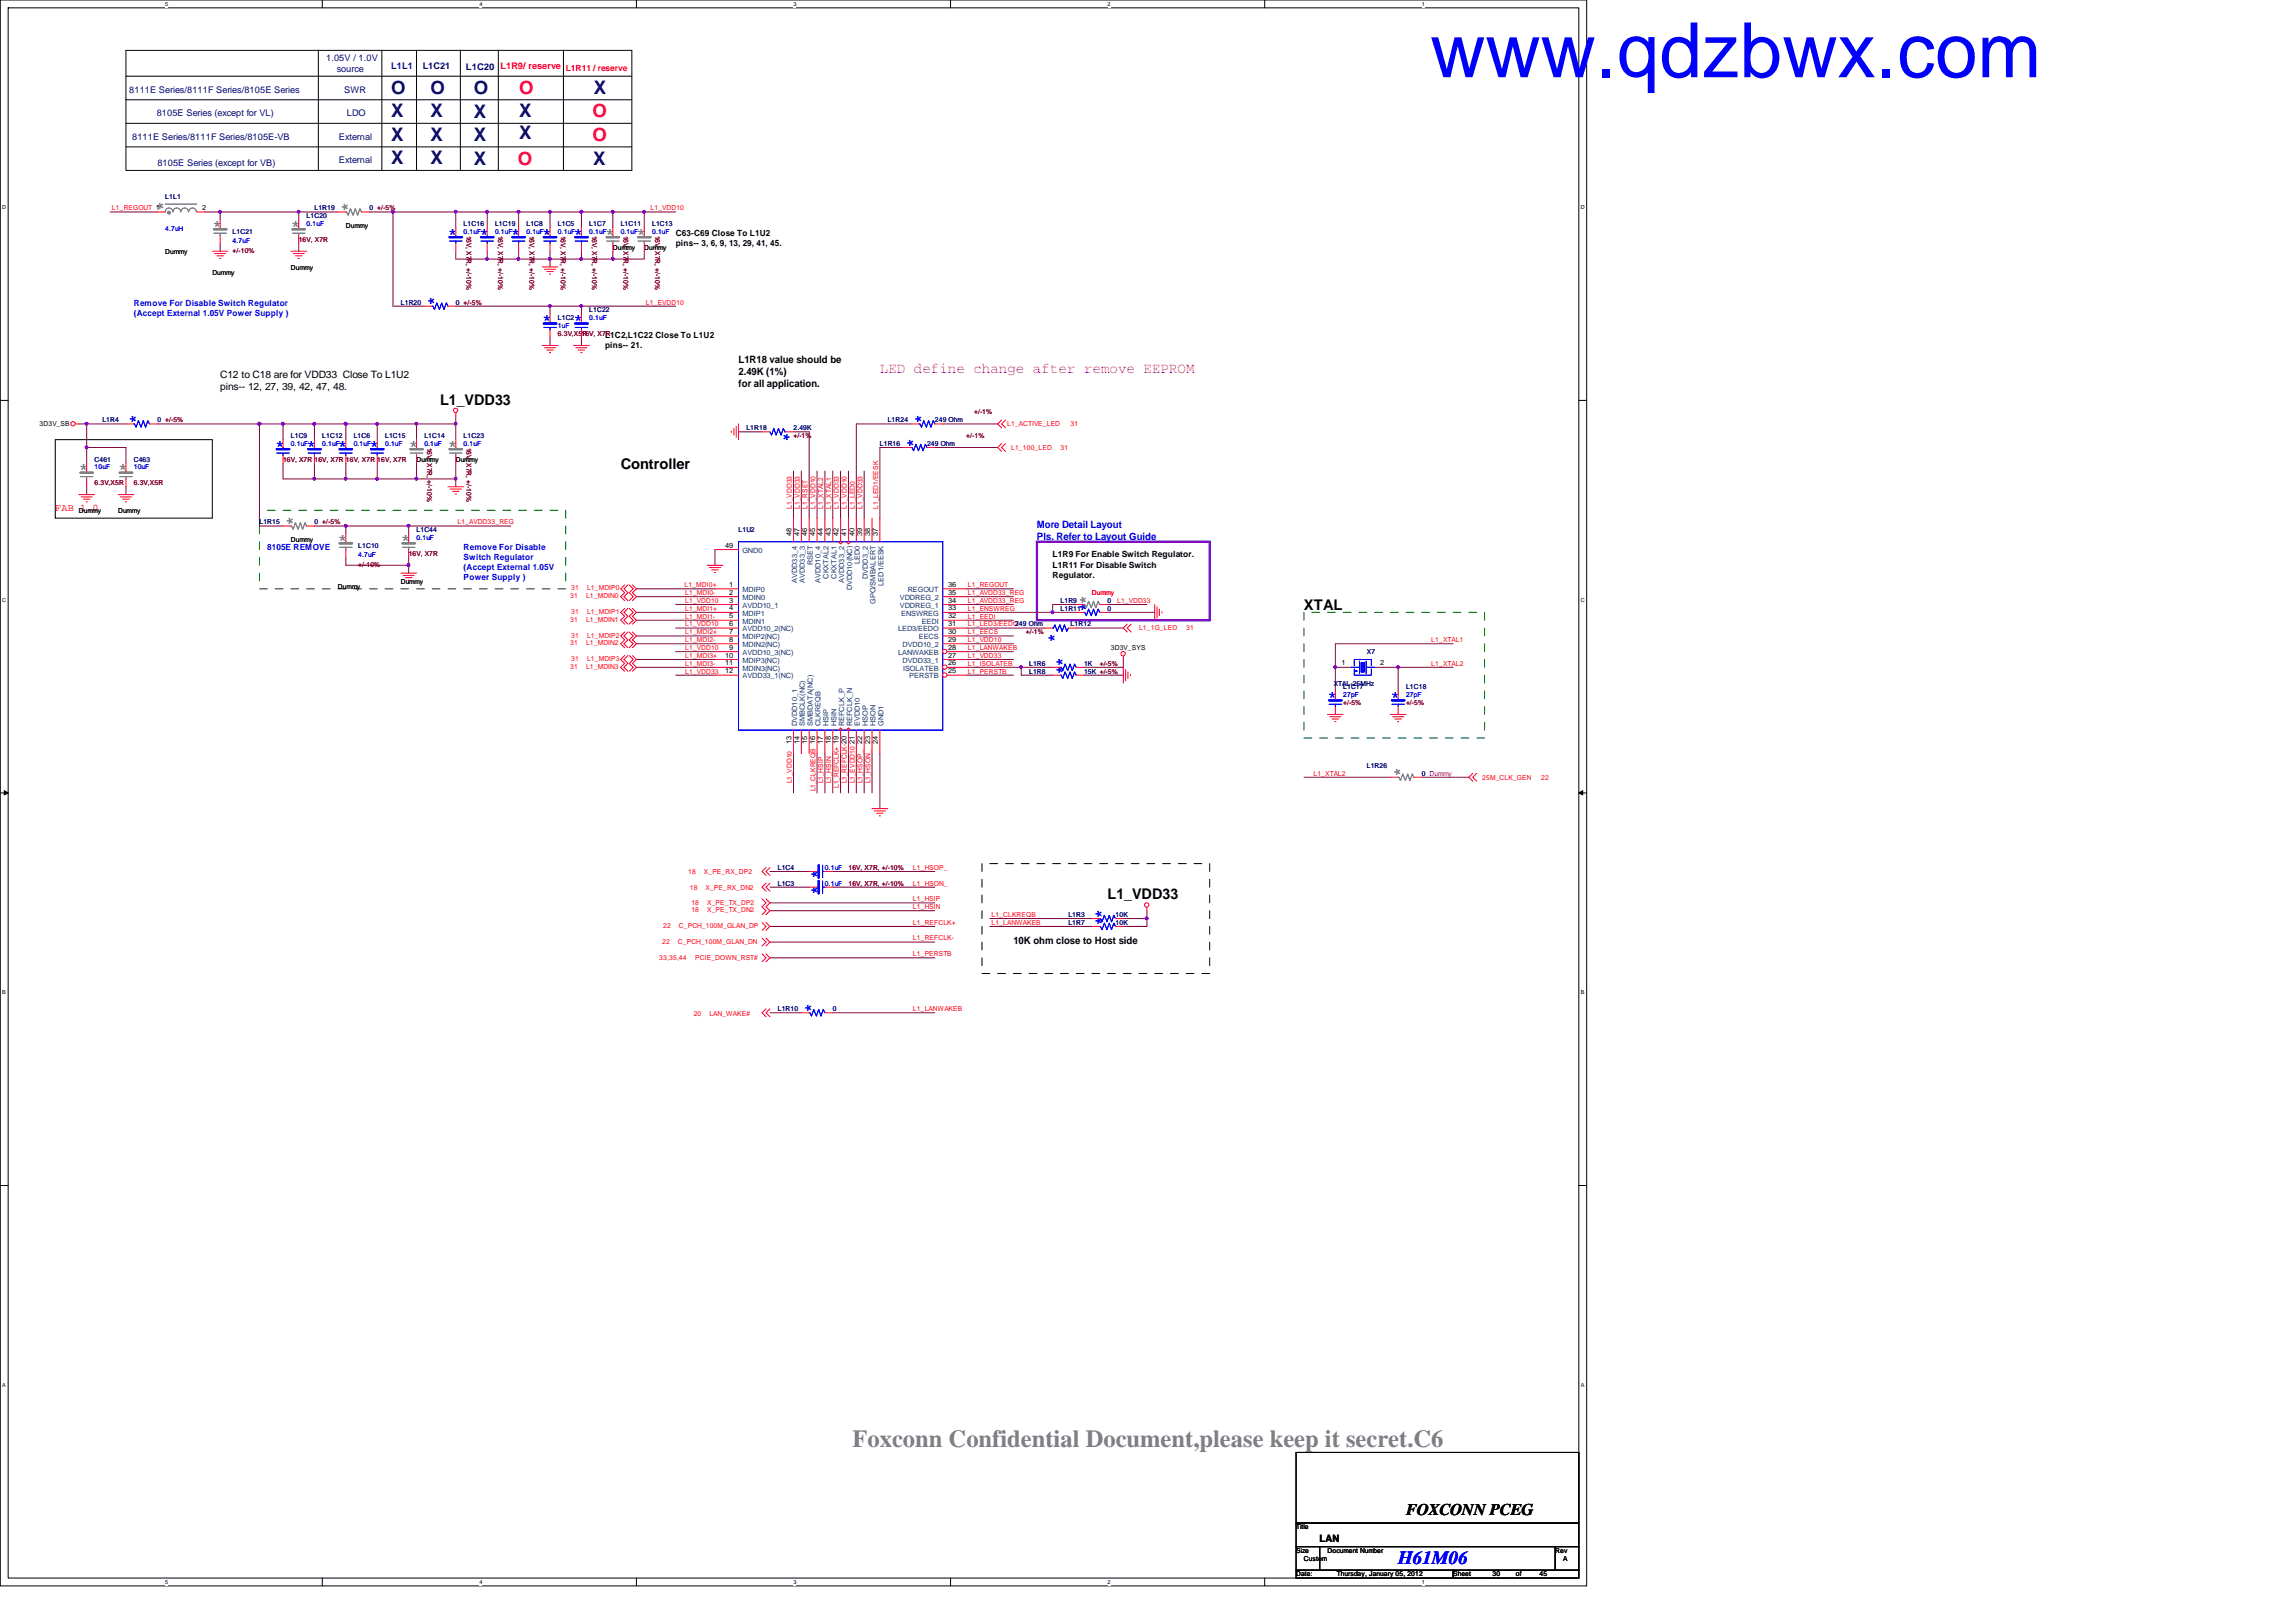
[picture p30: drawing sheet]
<svg xmlns="http://www.w3.org/2000/svg" width="297mm" height="210mm" viewBox="0 0 297 210" stroke-linecap="round" stroke-linejoin="round" font-family="sans-serif">
<defs><g id="words">
<text font-size="9.9" fill="#00f" x="185" y="10">www.qdzbwx.com</text>
<text font-size="3.2" fill="#808080" x="110.3" y="187.3">Foxconn Confidential Document,please keep it secret.C6</text>
<g font-size="2.4" fill="#000080">
<text x="50.6" y="12.1">O</text>
<text x="50.6" y="15.2">X</text>
<text x="55.7" y="15.2">X</text>
<text x="55.7" y="12.1">O</text>
<text x="61.3" y="15.2">X</text>
<text x="61.3" y="12.2">O</text>
<text x="67.2" y="15.2">X</text>
<text x="67.2" y="18">X</text>
<text x="76.8" y="12.1">X</text>
<text x="50.6" y="18.2">X</text>
<text x="50.6" y="21.3">X</text>
<text x="55.7" y="21.3">X</text>
<text x="55.7" y="18.2">X</text>
<text x="61.3" y="21.3">X</text>
<text x="61.3" y="18.3">X</text>
<text x="76.7" y="21.3">X</text>
</g>
<g font-size="2.4" fill="#f00">
<text x="67.2" y="12.1">O</text>
<text x="76.7" y="15.2">O</text>
<text x="67" y="21.3">O</text>
<text x="76.7" y="18.2">O</text>
</g>
<text font-size="2.4" fill="#00f" x="180.9" y="202.4">H61M06</text>
<g font-size="2.1" fill="#808080">
<text x="21.7" y="27.3" transform="rotate(-90 21.7 27.3)">*</text>
<text x="27.5" y="29.9">*</text>
<text x="37.6" y="29.9">*</text>
<text x="45.5" y="27.4" transform="rotate(-90 45.5 27.4)">*</text>
<text x="78.3" y="30.9">*</text>
<text x="82.3" y="30.9">*</text>
<text x="52.9" y="58.3">*</text>
<text x="58" y="58.3">*</text>
<text x="10.2" y="61.4">*</text>
<text x="15.3" y="61.4">*</text>
<text x="38.4" y="68.1" transform="rotate(-90 38.4 68.1)">*</text>
<text x="43.7" y="70.5">*</text>
<text x="51.9" y="70.5">*</text>
<text x="181.7" y="100.6" transform="rotate(-90 181.7 100.6)">*</text>
</g>
<g font-size="2.1" fill="#00f">
<text x="58" y="30.9">*</text>
<text x="62" y="30.9">*</text>
<text x="66.1" y="30.9">*</text>
<text x="70.1" y="30.9">*</text>
<text x="74.2" y="30.9">*</text>
<text x="56.7" y="39.6" transform="rotate(-90 56.7 39.6)">*</text>
<text x="70.1" y="42.1">*</text>
<text x="74.2" y="42.1">*</text>
<text x="18.1" y="54.9" transform="rotate(-90 18.1 54.9)">*</text>
<text x="35.6" y="58.3">*</text>
<text x="39.7" y="58.3">*</text>
<text x="43.7" y="58.3">*</text>
<text x="47.8" y="58.3">*</text>
<text x="100.8" y="55.9" transform="rotate(90 100.8 55.9)">*</text>
<text x="118.7" y="57.9" transform="rotate(-90 118.7 57.9)">*</text>
<text x="119.7" y="54.9" transform="rotate(-90 119.7 54.9)">*</text>
<text x="137" y="83.2" transform="rotate(-90 137 83.2)">*</text>
<text x="141.1" y="79.2" transform="rotate(-90 141.1 79.2)">**</text>
<text x="138" y="87.4" transform="rotate(-90 138 87.4)">**</text>
<text x="171.7" y="90.8">*</text>
<text x="179.9" y="90.8">*</text>
<text x="106.3" y="115.8" transform="rotate(-90 106.3 115.8)">* *</text>
<text x="143.1" y="119.9" transform="rotate(-90 143.1 119.9)">**</text>
<text x="105.5" y="131.1" transform="rotate(-90 105.5 131.1)">*</text>
</g>
<text font-size="2.1" x="181.9" y="196">FOXCONN PCEG</text>
<g font-size="1.9">
<text x="56.9" y="52.4">L1_VDD33</text>
<text x="80.3" y="60.7">Controller</text>
<text x="168.7" y="79">XTAL</text>
<text x="143.3" y="116.4">L1_VDD33</text>
</g>
<text font-size="1.9" fill="#f0f" x="113.8" y="48.2">LED define change after remove EEPROM</text>
<g font-size="1.3">
<text x="95.5" y="46.9">L1R18 value should be</text>
<text x="28.5" y="48.9">C12 to C18 are for VDD33 Close To L1U2</text>
<text x="28.5" y="50.5">pins-- 12, 27, 39, 42, 47, 48.</text>
<text x="95.5" y="48.5">2.49K (1%)</text>
<text x="95.5" y="50.1">for all application.</text>
<text x="131.1" y="122.1">10K ohm close to Host side</text>
<text x="170.7" y="199.6">LAN</text>
</g>
<text font-size="1.3" fill="#f00" x="7.2" y="66.1">FAB 1.0</text>
<g font-size="1.3" fill="#00f">
<text x="134.2" y="68.3">More Detail Layout</text>
<text x="134.2" y="69.8">Pls. Refer to Layout Guide</text>
</g>
<g font-size="1.2" fill="#000080">
<text x="16.7" y="12">8111E Series/8111F Series/8105E Series</text>
<text x="42.2" y="7.9">1.05V / 1.0V</text>
<text x="43.6" y="9.3">source</text>
<text x="44.5" y="12">SWR</text>
<text x="50.6" y="8.9">L1L1</text>
<text x="54.7" y="8.9">L1C21</text>
<text x="60.3" y="9">L1C20</text>
<text x="20.3" y="15">8105E Series (except for VL)</text>
<text x="44.9" y="15">LDO</text>
<text x="17.1" y="18.1">8111E Series/8111F Series/8105E-VB</text>
<text x="20.4" y="21.4">8105E Series (except for VB)</text>
<text x="43.9" y="18.1">External</text>
<text x="43.9" y="21.1">External</text>
</g>
<text font-size="1.2" fill="#f00" x="64.8" y="8.9">L1R9/ reserve</text>
<text font-size="1.1" fill="#f00" x="73.2" y="9.1">L1R11 / reserve</text>
<g font-size="1.1">
<text x="87.4" y="30.5">C63-C69 Close To L1U2</text>
<text x="87.4" y="31.8">pins-- 3, 6, 9, 13, 29, 41, 45.</text>
<text x="78.3" y="43.7">L1C2,L1C22 Close To L1U2</text>
<text x="78.3" y="45">pins-- 21.</text>
<text x="136.2" y="72.1">L1R9 For Enable Switch Regulator.</text>
<text x="136.2" y="73.4">L1R11 For Disable Switch</text>
<text x="136.2" y="74.8">Regulator.</text>
</g>
<g font-size="1.1" fill="#00f">
<text x="17.3" y="39.6">Remove For Disable Switch Regulator</text>
<text x="17.3" y="40.9">(Accept External 1.05V Power Supply )</text>
<text x="34.6" y="71.1">8105E REMOVE</text>
<text x="60" y="71.1">Remove For Disable</text>
<text x="60" y="72.4">Switch Regulator</text>
<text x="60" y="73.7">(Accept External 1.05V</text>
<text x="60" y="75.1">Power Supply )</text>
</g>
<g font-size=".9" fill="#f00">
<text x="14.5" y="27.2">L1_REGOUT 1</text>
<text x="84.2" y="27.2">L1_VDD10</text>
<text x="83.6" y="39.4">L1_EVDD10</text>
<text x="130.3" y="55.2">L1_ACTIVE_LED</text>
<text x="130.8" y="58.2">L1_100_LED</text>
<text x="137.2" y="58.2">31</text>
<text x="138.5" y="55.2">31</text>
<text x="102.4" y="65.8" transform="rotate(-90 102.4 65.8)">L1_VDD33</text>
<text x="103.5" y="65.8" transform="rotate(-90 103.5 65.8)">L1_VDD33</text>
<text x="104.5" y="65.8" transform="rotate(-90 104.5 65.8)">L1_RSET</text>
<text x="105.5" y="65.8" transform="rotate(-90 105.5 65.8)">L1_VDD10</text>
<text x="106.5" y="65.8" transform="rotate(-90 106.5 65.8)">L1_XTAL2</text>
<text x="107.5" y="65.8" transform="rotate(-90 107.5 65.8)">L1_XTAL1</text>
<text x="108.5" y="65.8" transform="rotate(-90 108.5 65.8)">L1_VDD33</text>
<text x="109.6" y="65.8" transform="rotate(-90 109.6 65.8)">L1_VDD10</text>
<text x="110.6" y="65.8" transform="rotate(-90 110.6 65.8)">L1_LED0</text>
<text x="111.6" y="65.8" transform="rotate(-90 111.6 65.8)">L1_VDD33</text>
<text x="113.6" y="65.8" transform="rotate(-90 113.6 65.8)">L1_LED1/EESK</text>
<text x="59.2" y="67.9">L1_AVDD33_REG</text>
<text x="73.8" y="77.4">31</text>
<text x="73.9" y="76.4">31</text>
<text x="75.8" y="77.4">L1_MDIN0</text>
<text x="75.9" y="76.4">L1_MDIP0</text>
<text x="88.6" y="76">L1_MDI0+</text>
<text x="88.6" y="77">L1_MDI0-</text>
<text x="125.2" y="76">L1_REGOUT</text>
<text x="125.2" y="77">L1_AVDD33_REG</text>
<text x="141.3" y="77">Dummy</text>
<text x="73.8" y="80.5">31</text>
<text x="73.8" y="83.5">31</text>
<text x="73.9" y="79.5">31</text>
<text x="73.9" y="82.5">31</text>
<text x="75.8" y="80.5">L1_MDIN1</text>
<text x="75.8" y="83.5">L1_MDIN2</text>
<text x="75.9" y="79.5">L1_MDIP1</text>
<text x="75.9" y="82.5">L1_MDIP2</text>
<text x="88.6" y="78">L1_VDD10</text>
<text x="88.6" y="79">L1_MDI1+</text>
<text x="88.6" y="80.1">L1_MDI1-</text>
<text x="88.6" y="82.1">L1_MDI2+</text>
<text x="88.6" y="83.1">L1_MDI2-</text>
<text x="88.6" y="81.1">L1_VDD10</text>
<text x="125.2" y="80.1">L1_EEDI</text>
<text x="125.2" y="81.1">L1_LED3/EEDO</text>
<text x="125.2" y="82.1">L1_EECS</text>
<text x="125.2" y="78">L1_AVDD33_REG</text>
<text x="125.2" y="83.1">L1_VDD10</text>
<text x="125.2" y="79">L1_ENSWREG</text>
<text x="144.5" y="78">L1_VDD33</text>
<text x="147.4" y="81.6">L1_1G_LED</text>
<text x="153.5" y="81.6">31</text>
<text x="185.2" y="83.1">L1_XTAL1</text>
<text x="73.8" y="86.6">31</text>
<text x="73.9" y="85.6">31</text>
<text x="75.8" y="86.6">L1_MDIN3</text>
<text x="75.9" y="85.6">L1_MDIP3</text>
<text x="88.6" y="87.2">L1_VDD33</text>
<text x="88.6" y="84.1">L1_VDD10</text>
<text x="88.6" y="85.1">L1_MDI3+</text>
<text x="88.6" y="86.1">L1_MDI3-</text>
<text x="125.2" y="86.1">L1_ISOLATEB</text>
<text x="125.2" y="84.1">L1_LANWAKEB</text>
<text x="125.2" y="87.2">L1_PERSTB</text>
<text x="125.2" y="85.1">L1_VDD33</text>
<text x="185.2" y="86.1">L1_XTAL2</text>
<text x="102.4" y="101.4" transform="rotate(-90 102.4 101.4)">L1_VDD10</text>
<text x="106.5" y="101.4" transform="rotate(-90 106.5 101.4)">L1_HSIP</text>
<text x="107.5" y="101.4" transform="rotate(-90 107.5 101.4)">L1_HSIN</text>
<text x="108.5" y="102" transform="rotate(-90 108.5 102)">L1_REFCLK+ 19</text>
<text x="109.6" y="101.4" transform="rotate(-90 109.6 101.4)">L1_REFCLK-20</text>
<text x="110.6" y="101.4" transform="rotate(-90 110.6 101.4)">L1_EVDD10</text>
<text x="111.6" y="101.4" transform="rotate(-90 111.6 101.4)">L1_HSOP_</text>
<text x="112.6" y="101.4" transform="rotate(-90 112.6 101.4)">L1_HSON_</text>
<text x="169.9" y="100.4">L1_XTAL2</text>
<text x="191.8" y="100.9">25M_CLK_GEN</text>
<text x="199.4" y="100.9">22</text>
<text x="105.5" y="102.4" transform="rotate(-90 105.5 102.4)">L1_CLKREQB 16</text>
<text x="89" y="113.2">18</text>
<text x="91.1" y="113.2">X_PE_RX_DP2</text>
<text x="118.1" y="112.6">L1_HSOP_</text>
<text x="89.2" y="115.2">18</text>
<text x="89.4" y="117.1">18</text>
<text x="89.4" y="118.1">18</text>
<text x="91.3" y="115.2">X_PE_RX_DN2</text>
<text x="91.5" y="117.1">X_PE_TX_DP2</text>
<text x="91.5" y="118.1">X_PE_TX_DN2</text>
<text x="118.1" y="114.6">L1_HSON_</text>
<text x="118.1" y="119.7">L1_REFCLK+</text>
<text x="118.1" y="116.6">L1_HSIP</text>
<text x="118.1" y="117.6">L1_HSIN</text>
<text x="128.3" y="119.7">L1_LANWAKEB</text>
<text x="128.3" y="118.7">L1_CLKREQB</text>
<text x="85.3" y="124.2">33,35,44</text>
<text x="85.7" y="122.1">22</text>
<text x="85.8" y="120.1">22</text>
<text x="87.7" y="122.1">C_PCH_100M_GLAN_DN</text>
<text x="87.8" y="120.1">C_PCH_100M_GLAN_DP</text>
<text x="90" y="124.2">PCIE_DOWN_RST#</text>
<text x="118.1" y="123.7">L1_PERSTB</text>
<text x="118.1" y="121.7">L1_REFCLK-</text>
<text x="89.7" y="131.4">20</text>
<text x="91.8" y="131.4">LAN_WAKE#</text>
<text x="118.1" y="130.9">L1_LANWAKEB</text>
</g>
<g font-size=".9" fill="#000080">
<text x="21.4" y="25.7">L1L1</text>
<text x="39.7" y="28.2">L1C20</text>
<text x="40.7" y="27.2">L1R19</text>
<text x="47.8" y="27.2">0 +/-5%</text>
<text x="60" y="29.3">L1C16</text>
<text x="64" y="29.3">L1C19</text>
<text x="68.1" y="29.3">L1C8</text>
<text x="72.2" y="29.3">L1C5</text>
<text x="76.2" y="29.3">L1C7</text>
<text x="80.3" y="29.3">L1C11</text>
<text x="84.4" y="29.3">L1C13</text>
<text x="30.1" y="30.3">L1C21</text>
<text x="51.9" y="39.4">L1R20</text>
<text x="59" y="39.4">0 +/-5%</text>
<text x="72.2" y="41.4">L1C2</text>
<text x="76.2" y="40.4">L1C22</text>
<text x="12.2" y="59.7">C461</text>
<text x="13.2" y="54.7">L1R4</text>
<text x="17.3" y="59.7">C463</text>
<text x="20.4" y="54.7">0 +/-5%</text>
<text x="37.6" y="56.7">L1C9</text>
<text x="41.7" y="56.7">L1C12</text>
<text x="45.8" y="56.7">L1C6</text>
<text x="49.8" y="56.7">L1C15</text>
<text x="54.9" y="56.7">L1C14</text>
<text x="60" y="56.7">L1C23</text>
<text x="96.6" y="55.7">L1R18</text>
<text x="102.7" y="55.7">2.49K</text>
<text x="113.8" y="57.7">L1R16</text>
<text x="114.8" y="54.7">L1R24</text>
<text x="119.9" y="57.7">249 Ohm</text>
<text x="120.9" y="54.7">249 Ohm</text>
<text x="33.6" y="67.9">L1R15</text>
<text x="40.7" y="67.9">0 +/-5%</text>
<text x="46.4" y="70.9">L1C10</text>
<text x="53.9" y="68.9">L1C44</text>
<text x="95.5" y="68.9">L1U2</text>
<text x="131.3" y="81.1">249 Ohm</text>
<text x="137.2" y="79">L1R11</text>
<text x="137.2" y="78">L1R9</text>
<text x="138.5" y="81.1">L1R12</text>
<text x="143.3" y="78">0</text>
<text x="143.3" y="79">0</text>
<text x="133.1" y="87.2">L1R8</text>
<text x="133.1" y="86.1">L1R6</text>
<text x="140.2" y="87.2">15K +/-5%</text>
<text x="140.2" y="86.1">1K</text>
<text x="172.5" y="88.8">XTAL-25MHz</text>
<text x="173.8" y="89.2">L1C17</text>
<text x="176.8" y="84.6">X7</text>
<text x="181.9" y="89.2">L1C18</text>
<text x="176.8" y="99.4">L1R26</text>
<text x="183.9" y="100.4">0 Dummy</text>
<text x="100.6" y="112.6">L1C4</text>
<text x="100.6" y="114.6">L1C3</text>
<text x="138.2" y="119.7">L1R7</text>
<text x="138.2" y="118.7">L1R3</text>
<text x="144.3" y="119.7">10K</text>
<text x="144.3" y="118.7">10K</text>
<text x="100.6" y="130.9">L1R10</text>
<text x="107.7" y="130.9">0</text>
</g>
<g font-size=".9" fill="#00f">
<text x="21.4" y="29.8">4.7uH</text>
<text x="39.7" y="29.3">0.1uF</text>
<text x="30.1" y="31.5">4.7uF</text>
<text x="60" y="30.3">0.1uF</text>
<text x="64" y="30.3">0.1uF</text>
<text x="68.1" y="30.3">0.1uF</text>
<text x="72.2" y="30.3">0.1uF</text>
<text x="76.2" y="30.3">0.1uF</text>
<text x="80.3" y="30.3">0.1uF</text>
<text x="84.4" y="30.3">0.1uF</text>
<text x="76.2" y="41.4">0.1uF</text>
<text x="72.2" y="42.5">1uF</text>
<text x="37.6" y="57.7">0.1uF</text>
<text x="41.7" y="57.7">0.1uF</text>
<text x="45.8" y="57.7">0.1uF</text>
<text x="49.8" y="57.7">0.1uF</text>
<text x="54.9" y="57.7">0.1uF</text>
<text x="60" y="57.7">0.1uF</text>
<text x="12.2" y="60.7">10uF</text>
<text x="17.3" y="60.7">10uF</text>
<text x="53.9" y="69.9">0.1uF</text>
<text x="46.4" y="72.1">4.7uF</text>
<text x="173.8" y="90.2">27pF</text>
<text x="181.9" y="90.2">27pF</text>
<text x="106.7" y="112.6">0.1uF</text>
<text x="106.7" y="114.6">0.1uF</text>
</g>
<g font-size=".9">
<text x="26.2" y="27.2">2</text>
<text x="44.7" y="29.5">Dummy</text>
<text x="21.4" y="32.8">Dummy</text>
<text x="27.5" y="35.6">Dummy</text>
<text x="37.6" y="34.9">Dummy</text>
<text x="79.3" y="32.3">Dummy</text>
<text x="83.4" y="32.3">Dummy</text>
<text x="5.1" y="55.1">3D3V_SB</text>
<text x="53.9" y="59.7">Dummy</text>
<text x="59" y="59.7">Dummy</text>
<text x="10.2" y="66.4">Dummy</text>
<text x="15.3" y="66.4">Dummy</text>
<text x="37.6" y="70.1">Dummy</text>
<text x="93.8" y="70.9">49</text>
<text x="102.4" y="69.4" transform="rotate(-90 102.4 69.4)">48</text>
<text x="103.4" y="69.4" transform="rotate(-90 103.4 69.4)">47</text>
<text x="104.4" y="69.4" transform="rotate(-90 104.4 69.4)">46</text>
<text x="105.4" y="69.4" transform="rotate(-90 105.4 69.4)">45</text>
<text x="106.5" y="69.4" transform="rotate(-90 106.5 69.4)">44</text>
<text x="107.5" y="69.4" transform="rotate(-90 107.5 69.4)">43</text>
<text x="108.5" y="69.4" transform="rotate(-90 108.5 69.4)">42</text>
<text x="109.5" y="69.4" transform="rotate(-90 109.5 69.4)">41</text>
<text x="110.5" y="69.4" transform="rotate(-90 110.5 69.4)">40</text>
<text x="111.5" y="69.4" transform="rotate(-90 111.5 69.4)">39</text>
<text x="112.6" y="69.4" transform="rotate(-90 112.6 69.4)">38</text>
<text x="113.6" y="69.4" transform="rotate(-90 113.6 69.4)">37</text>
<text x="43.7" y="76.2">Dummy</text>
<text x="51.9" y="75.6">Dummy</text>
<text x="94.3" y="78">3</text>
<text x="94.3" y="75.9">1</text>
<text x="94.3" y="77">2</text>
<text x="122.7" y="77">35</text>
<text x="122.7" y="78">34</text>
<text x="122.7" y="75.9">36</text>
<text x="94.3" y="81">6</text>
<text x="94.3" y="79">4</text>
<text x="94.3" y="80">5</text>
<text x="94.3" y="82">7</text>
<text x="94.3" y="83.1">8</text>
<text x="122.7" y="81">31</text>
<text x="122.7" y="83.1">29</text>
<text x="122.7" y="80">32</text>
<text x="122.7" y="82">30</text>
<text x="122.7" y="79">33</text>
<text x="93.8" y="87.1">12</text>
<text x="93.8" y="85.1">10</text>
<text x="93.8" y="86.1">11</text>
<text x="94.3" y="84.1">9</text>
<text x="122.7" y="84.1">28</text>
<text x="122.7" y="85.1">27</text>
<text x="122.7" y="86.1">26</text>
<text x="122.7" y="87.1">25</text>
<text x="143.7" y="84.1">3D3V_SYS</text>
<text x="173.6" y="86.1">1</text>
<text x="178.6" y="86.1">2</text>
<text x="102.4" y="96.3" transform="rotate(-90 102.4 96.3)">13</text>
<text x="103.4" y="96.3" transform="rotate(-90 103.4 96.3)">14</text>
<text x="104.4" y="96.3" transform="rotate(-90 104.4 96.3)">15</text>
<text x="106.5" y="96.3" transform="rotate(-90 106.5 96.3)">17</text>
<text x="107.5" y="96.3" transform="rotate(-90 107.5 96.3)">18</text>
<text x="110.5" y="96.3" transform="rotate(-90 110.5 96.3)">21</text>
<text x="111.5" y="96.3" transform="rotate(-90 111.5 96.3)">22</text>
<text x="112.6" y="96.3" transform="rotate(-90 112.6 96.3)">23</text>
<text x="113.6" y="96.3" transform="rotate(-90 113.6 96.3)">24</text>
<text x="167.7" y="197.9">Title</text>
<text x="167.7" y="201">Size</text>
<text x="168.7" y="202">Custom</text>
<text x="171.7" y="201">Document Number</text>
<text x="201.2" y="201">Rev</text>
<text x="202.2" y="202">A</text>
<text x="167.7" y="204">Date:</text>
<text x="173" y="204">Thursday, January 05, 2012</text>
<text x="188" y="204">Sheet</text>
<text x="193.1" y="204">30</text>
<text x="196.1" y="204">of</text>
<text x="199.2" y="204">45</text>
</g>
<g font-size=".9" fill="#800000">
<text x="30.1" y="32.7">+/-10%</text>
<text x="38.6" y="31.3">16V, X7R</text>
<text x="60.4" y="30.5" transform="rotate(90 60.4 30.5)">16V, X7R, +/-10%</text>
<text x="64.4" y="30.5" transform="rotate(90 64.4 30.5)">16V, X7R, +/-10%</text>
<text x="68.5" y="30.5" transform="rotate(90 68.5 30.5)">16V, X7R, +/-10%</text>
<text x="72.6" y="30.5" transform="rotate(90 72.6 30.5)">16V, X7R, +/-10%</text>
<text x="76.6" y="30.5" transform="rotate(90 76.6 30.5)">16V, X7R, +/-10%</text>
<text x="80.7" y="30.5" transform="rotate(90 80.7 30.5)">16V, X7R, +/-10%</text>
<text x="84.7" y="30.5" transform="rotate(90 84.7 30.5)">16V, X7R, +/-10%</text>
<text x="72.2" y="43.5">6.3V,X5R</text>
<text x="75.2" y="43.5">16V, X7R</text>
<text x="126" y="53.6">+/-1%</text>
<text x="36.6" y="59.7">16V, X7R 16V, X7R 16V, X7R 16V, X7R</text>
<text x="55.3" y="57.9" transform="rotate(90 55.3 57.9)">16V, X7R, +/-10%</text>
<text x="60.4" y="57.9" transform="rotate(90 60.4 57.9)">16V, X7R, +/-10%</text>
<text x="102.7" y="56.7">+/-1%</text>
<text x="125" y="56.7">+/-1%</text>
<text x="12.2" y="62.8">6.3V,X5R</text>
<text x="17.3" y="62.8">6.3V,X5R</text>
<text x="52.9" y="71.9">16V, X7R</text>
<text x="46.4" y="73.4">+/-10%</text>
<text x="132.7" y="82.1">+/-1%</text>
<text x="142.3" y="86.1">+/-5%</text>
<text x="173.8" y="91.2">+/-5%</text>
<text x="181.9" y="91.2">+/-5%</text>
<text x="109.8" y="112.6">16V, X7R, +/-10%</text>
<text x="109.8" y="114.6">16V, X7R, +/-10%</text>
</g>
<g font-size=".9" fill="#004080">
<text x="96.1" y="71.5">GND0</text>
<text x="96.1" y="76.6">MDIP0</text>
<text x="96.1" y="77.6">MDIN0</text>
<text x="103.1" y="75.4" transform="rotate(-90 103.1 75.4)">AVDD33_4</text>
<text x="104.1" y="75.4" transform="rotate(-90 104.1 75.4)">AVDD33_3</text>
<text x="105.2" y="73.2" transform="rotate(-90 105.2 73.2)">RSET</text>
<text x="106.2" y="75.4" transform="rotate(-90 106.2 75.4)">AVDD10_4</text>
<text x="107.2" y="74.9" transform="rotate(-90 107.2 74.9)">CKXTAL2</text>
<text x="108.2" y="74.9" transform="rotate(-90 108.2 74.9)">CKXTAL1</text>
<text x="109.2" y="75.4" transform="rotate(-90 109.2 75.4)">AVDD33_2</text>
<text x="110.2" y="76.4" transform="rotate(-90 110.2 76.4)">DVDD10(NC)</text>
<text x="111.2" y="73" transform="rotate(-90 111.2 73)">LED0</text>
<text x="112.3" y="74.9" transform="rotate(-90 112.3 74.9)">DVDD3_2</text>
<text x="114.3" y="75.8" transform="rotate(-90 114.3 75.8)">LED1/EESK</text>
<text x="116.4" y="77.6">VDDREG_2</text>
<text x="117.4" y="76.6">REGOUT</text>
<text x="96.1" y="78.7">AVDD10_1</text>
<text x="96.1" y="81.7">AVDD10_2(NC)</text>
<text x="96.1" y="79.7">MDIP1</text>
<text x="96.1" y="80.7">MDIN1</text>
<text x="96.1" y="82.7">MDIP2(NC)</text>
<text x="96.1" y="83.7">MDIN2(NC)</text>
<text x="113.3" y="78.2" transform="rotate(-90 113.3 78.2)">GPO/SMBALERT</text>
<text x="116.2" y="81.7">LED3/EEDO</text>
<text x="116.4" y="78.7">VDDREG_1</text>
<text x="116.6" y="79.7">ENSWREG</text>
<text x="116.8" y="83.7">DVDD10_2</text>
<text x="118.9" y="82.7">EECS</text>
<text x="119.2" y="80.7">EEDI</text>
<text x="96.1" y="84.8">AVDD10_3(NC)</text>
<text x="96.1" y="87.8">AVDD33_1(NC)</text>
<text x="96.1" y="85.8">MDIP3(NC)</text>
<text x="96.1" y="86.8">MDIN3(NC)</text>
<text x="116.2" y="84.8">LANWAKEB</text>
<text x="116.8" y="85.8">DVDD33_1</text>
<text x="116.8" y="86.8">ISOLATEB</text>
<text x="117.6" y="87.8">PERSTB</text>
<text x="103.1" y="94" transform="rotate(-90 103.1 94)">DVDD10_1</text>
<text x="104.1" y="94" transform="rotate(-90 104.1 94)">SMBCLK(NC)</text>
<text x="105.2" y="94" transform="rotate(-90 105.2 94)">SMBDATA(NC)</text>
<text x="106.2" y="94" transform="rotate(-90 106.2 94)">CLKREQB</text>
<text x="107.2" y="94" transform="rotate(-90 107.2 94)">HSIP</text>
<text x="108.2" y="94" transform="rotate(-90 108.2 94)">HSIN</text>
<text x="109.2" y="94" transform="rotate(-90 109.2 94)">REFCLK_P</text>
<text x="110.2" y="94" transform="rotate(-90 110.2 94)">REFCLK_N</text>
<text x="111.2" y="94" transform="rotate(-90 111.2 94)">EVDD10</text>
<text x="112.3" y="94" transform="rotate(-90 112.3 94)">HSOP</text>
<text x="113.3" y="94" transform="rotate(-90 113.3 94)">HSON</text>
<text x="114.3" y="94" transform="rotate(-90 114.3 94)">GND1</text>
</g>
<g font-size=".7">
<text x="21.4" y=".8">5</text>
<text x="62" y=".8">4</text>
<text x="102.7" y=".8">3</text>
<text x="143.3" y=".8">2</text>
<text x="183.9" y=".8">1</text>
<text x=".3" y="27.1">D</text>
<text x="204.5" y="27.1">D</text>
<text x=".3" y="77.9">C</text>
<text x="204.5" y="77.9">C</text>
<text x=".3" y="128.7">B</text>
<text x="204.5" y="128.7">B</text>
<text x=".3" y="179.5">A</text>
<text x="204.5" y="179.5">A</text>
<text x="21.4" y="205">5</text>
<text x="62" y="205">4</text>
<text x="102.7" y="205">3</text>
<text x="143.3" y="205">2</text>
<text x="183.9" y="205">1</text>
</g>
</g></defs>
<path d="M0 0h205.3v205.2h-205.3zM1.1 1h203.2v203.2h-203.2z" fill="none" stroke="#000" stroke-width=".13"/>
<g fill="#fff">
<path d="M21.4 .1h.4v.8h-.4z"/>
<path d="M21.4 204.3h.4v.8h-.4z"/>
</g>
<path d="M41.7 0v1M41.7 204.2v1" fill="none" stroke="#000" stroke-width=".13"/>
<g fill="#fff">
<path d="M62 .1h.4v.8h-.4z"/>
<path d="M62 204.3h.4v.8h-.4z"/>
</g>
<path d="M82.3 0v1M82.3 204.2v1" fill="none" stroke="#000" stroke-width=".13"/>
<g fill="#fff">
<path d="M102.7 .1h.3v.8h-.3z"/>
<path d="M102.7 204.3h.3v.8h-.3z"/>
</g>
<path d="M123 0v1M123 204.2v1" fill="none" stroke="#000" stroke-width=".13"/>
<g fill="#fff">
<path d="M143.3 .1h.4v.8h-.4z"/>
<path d="M143.3 204.3h.4v.8h-.4z"/>
</g>
<path d="M163.6 0v1M163.6 204.2v1" fill="none" stroke="#000" stroke-width=".13"/>
<g fill="#fff">
<path d="M183.9 .1h.4v.8h-.4z"/>
<path d="M183.9 204.3h.4v.8h-.4z"/>
<path d="M.3 26.4h.5v.8h-.5z"/>
<path d="M204.5 26.4h.5v.8h-.5z"/>
<path d="M.3 77.2h.5v.8h-.5z"/>
<path d="M204.5 77.2h.5v.8h-.5z"/>
</g>
<path d="M0 51.8h1.1M204.3 51.8h1" fill="none" stroke="#000" stroke-width=".13"/>
<g fill="#fff">
<path d="M.3 128h.5v.8h-.5z"/>
<path d="M204.5 128h.5v.8h-.5z"/>
</g>
<path d="M0 102.6h1.1M.5 102.3l.6 .3-.6 .3zM204.3 102.6h1M204.3 102.6l.5-.3v.6z" fill="none" stroke="#000" stroke-width=".13"/>
<path d="M.5 102.3l.6 .3-.6 .3zM204.3 102.6l.5-.3v.6z" fill="#000"/>
<g fill="#fff">
<path d="M.3 178.8h.5v.8h-.5z"/>
<path d="M204.5 178.8h.5v.8h-.5z"/>
</g>
<g fill="none" stroke="#000" stroke-width=".13">
<path d="M16.3 12.9h65.4M16.3 16h65.4M16.3 9.9h65.4M16.3 19h65.4M16.3 6.5h65.4v15.6h-65.4zM41.2 6.5v15.6M49.4 6.5v15.6M53.9 6.5v15.6M59.6 6.5v15.6M64.5 6.5v15.6M72.9 6.5v15.6M7.2 56.9h20.3v10.2h-20.3z"/>
<path d="M0 153.4h1.1M204.3 153.4h1"/>
</g>
<path d="M33.6 66h39.6v10.2h-39.6zM168.7 79.2h23.4v16.3h-23.4z" fill="none" stroke="#008000" stroke-width=".13" stroke-dasharray="1 1 1 1 1 1 1 1"/>
<path d="M127 111.8h29.5v14.2h-29.5z" fill="none" stroke="#000" stroke-width=".13" stroke-dasharray="1 1 1 1 1 1 1 1"/>
<path d="M134.2 70.1h22.3v10.2h-22.3z" fill="none" stroke="#8000ff" stroke-width=".3"/>
<path d="M50.8 27.4v12.2M71.2 39.6h4" fill="none" stroke="#800040" stroke-width=".13"/>
<path d="M50.7 27.3h.3v.2l-.2 .1-.1-.1z" fill-rule="evenodd" fill="#f0f"/>
<path d="M50.7 27.3h.3v.2l-.2 .1-.1-.1z" fill="none" stroke="#f0f" stroke-width=".13"/>
<path d="M40.7 54.9h4" fill="none" stroke="#800040" stroke-width=".13"/>
<path d="M44.6 54.7h.3v.3h-.2h-.1z" fill-rule="evenodd" fill="#f0f"/>
<path d="M44.6 54.7h.3v.3h-.2h-.1z" fill="none" stroke="#f0f" stroke-width=".13"/>
<path d="M40.5 54.7h.3v.3h-.2h-.1z" fill-rule="evenodd" fill="#f0f"/>
<path d="M40.5 54.7h.3v.3h-.2h-.1z" fill="none" stroke="#f0f" stroke-width=".13"/>
<path d="M59 32.5v1h4v-1M63 27.4v2.1M67.1 27.4v2.1M20.4 54.9h13.2v13.2h3M44.7 54.9v2M40.7 68.1h4v1M66.1 68.1h-13.2v1" fill="none" stroke="#800040" stroke-width=".13"/>
<path d="M33.4 54.7h.3v.3h-.2h-.1z" fill-rule="evenodd" fill="#f0f"/>
<path d="M33.4 54.7h.3v.3h-.2h-.1z" fill="none" stroke="#f0f" stroke-width=".13"/>
<path d="M44.7 54.9h4.1" fill="none" stroke="#800040" stroke-width=".13"/>
<path d="M44.6 54.7h.3v.3h-.2h-.1z" fill-rule="evenodd" fill="#f0f"/>
<path d="M44.6 54.7h.3v.3h-.2h-.1z" fill="none" stroke="#f0f" stroke-width=".13"/>
<path d="M40.7 62h4" fill="none" stroke="#800040" stroke-width=".13"/>
<path d="M40.5 61.8h.3v.3h-.2h-.1z" fill-rule="evenodd" fill="#f0f"/>
<path d="M40.5 61.8h.3v.3h-.2h-.1z" fill="none" stroke="#f0f" stroke-width=".13"/>
<path d="M14.3 27.4h6.1M38.6 27.4h5.1M50.8 39.6h4.1M50.8 27.4h8.2M44.7 59.9v2.1" fill="none" stroke="#800040" stroke-width=".13"/>
<path d="M38.5 27.3h.3v.2l-.2 .1-.1-.1z" fill-rule="evenodd" fill="#f0f"/>
<path d="M38.5 27.3h.3v.2l-.2 .1-.1-.1z" fill="none" stroke="#f0f" stroke-width=".13"/>
<path d="M28.5 27.4h10.1M59 27.4v2.1M75.2 39.6v1M75.2 43.7v1" fill="none" stroke="#800040" stroke-width=".13"/>
<path d="M28.3 27.3h.3v.2l-.2 .1-.1-.1z" fill-rule="evenodd" fill="#f0f"/>
<path d="M28.3 27.3h.3v.2l-.2 .1-.1-.1z" fill="none" stroke="#f0f" stroke-width=".13"/>
<path d="M38.6 27.4v1M59 27.4h4" fill="none" stroke="#800040" stroke-width=".13"/>
<path d="M58.8 27.3h.3v.2l-.2 .1-.1-.1z" fill-rule="evenodd" fill="#f0f"/>
<path d="M58.8 27.3h.3v.2l-.2 .1-.1-.1z" fill="none" stroke="#f0f" stroke-width=".13"/>
<path d="M63 27.4h4.1" fill="none" stroke="#800040" stroke-width=".13"/>
<path d="M62.9 27.3h.2v.2l-.1 .1-.1-.1z" fill-rule="evenodd" fill="#f0f"/>
<path d="M62.9 27.3h.2v.2l-.1 .1-.1-.1z" fill="none" stroke="#f0f" stroke-width=".13"/>
<path d="M71.2 33.5v1M71.2 27.4v2.1M75.2 39.6h12.2" fill="none" stroke="#800040" stroke-width=".13"/>
<path d="M75.1 39.5h.2v.2l-.1 .1-.1-.1z" fill-rule="evenodd" fill="#f0f"/>
<path d="M75.1 39.5h.2v.2l-.1 .1-.1-.1z" fill="none" stroke="#f0f" stroke-width=".13"/>
<path d="M67.1 33.5h4.1" fill="none" stroke="#800040" stroke-width=".13"/>
<path d="M71 33.4h.3v.2l-.2 .1-.1-.1z" fill-rule="evenodd" fill="#f0f"/>
<path d="M71 33.4h.3v.2l-.2 .1-.1-.1z" fill="none" stroke="#f0f" stroke-width=".13"/>
<path d="M66.9 33.4h.3v.2l-.1 .1-.2-.1z" fill-rule="evenodd" fill="#f0f"/>
<path d="M66.9 33.4h.3v.2l-.1 .1-.2-.1z" fill="none" stroke="#f0f" stroke-width=".13"/>
<path d="M67.1 32.5v1h-4.1M71.2 32.5v1" fill="none" stroke="#800040" stroke-width=".13"/>
<path d="M62.9 33.4h.2v.2l-.1 .1-.1-.1z" fill-rule="evenodd" fill="#f0f"/>
<path d="M62.9 33.4h.2v.2l-.1 .1-.1-.1z" fill="none" stroke="#f0f" stroke-width=".13"/>
<path d="M67.1 27.4h4.1" fill="none" stroke="#800040" stroke-width=".13"/>
<path d="M66.9 27.3h.3v.2l-.1 .1-.2-.1z" fill-rule="evenodd" fill="#f0f"/>
<path d="M66.9 27.3h.3v.2l-.1 .1-.2-.1z" fill="none" stroke="#f0f" stroke-width=".13"/>
<path d="M71.2 27.4h4M75.2 32.5v1" fill="none" stroke="#800040" stroke-width=".13"/>
<path d="M71 27.3h.3v.2l-.2 .1-.1-.1z" fill-rule="evenodd" fill="#f0f"/>
<path d="M71 27.3h.3v.2l-.2 .1-.1-.1z" fill="none" stroke="#f0f" stroke-width=".13"/>
<path d="M83.4 27.4h4" fill="none" stroke="#800040" stroke-width=".13"/>
<path d="M83.2 27.3h.3v.2l-.2 .1-.1-.1z" fill-rule="evenodd" fill="#f0f"/>
<path d="M83.2 27.3h.3v.2l-.2 .1-.1-.1z" fill="none" stroke="#f0f" stroke-width=".13"/>
<path d="M71.2 33.5h4" fill="none" stroke="#800040" stroke-width=".13"/>
<path d="M71 33.4h.3v.2l-.2 .1-.1-.1z" fill-rule="evenodd" fill="#f0f"/>
<path d="M71 33.4h.3v.2l-.2 .1-.1-.1z" fill="none" stroke="#f0f" stroke-width=".13"/>
<path d="M36.6 54.9h4.1" fill="none" stroke="#800040" stroke-width=".13"/>
<path d="M36.5 54.7h.2v.3h-.1h-.1z" fill-rule="evenodd" fill="#f0f"/>
<path d="M36.5 54.7h.2v.3h-.1h-.1z" fill="none" stroke="#f0f" stroke-width=".13"/>
<path d="M71.2 39.6v1M40.7 59.9v2.1M48.8 54.9v2" fill="none" stroke="#800040" stroke-width=".13"/>
<path d="M71 39.5h.3v.2l-.2 .1-.1-.1z" fill-rule="evenodd" fill="#f0f"/>
<path d="M71 39.5h.3v.2l-.2 .1-.1-.1z" fill="none" stroke="#f0f" stroke-width=".13"/>
<g fill="none" stroke="#800040" stroke-width=".13">
<path d="M40.7 54.9v2M95.5 55.9h3.1M102.7 55.9h2v11.2M110.8 54.9v12.2M113.8 57.9v9.2M92.5 71.1v2.1M102.7 61v6.1M103.7 61v6.1M105.7 61v6.1M106.7 61v6.1M107.7 61v6.1M108.8 61v6.1"/>
<path d="M109.8 61v6.1M111.8 61v6.1M125 76.2h6.1M125 78.2h6.1M125 77.2h6.1M87.4 87.4h5.1M106.7 97.5v5.1M107.7 97.5v5.1M108.8 97.5v5.1M109.8 97.5v5.1M110.8 97.5v5.1M111.8 97.5v5.1"/>
<path d="M112.8 97.5v5.1M113.8 97.5v7.1M125 86.4h7.1v1h4.1M125 81.3h10.2M125 80.3h6.1M125 82.3h6.1M125 83.3h6.1M125 84.3h6.1M140.2 87.4h5.1M145.3 118.9h3.1"/>
</g>
<path d="M148.2 118.7h.3v.3h-.2h-.1z" fill-rule="evenodd" fill="#f0f"/>
<path d="M148.2 118.7h.3v.3h-.2h-.1z" fill="none" stroke="#f0f" stroke-width=".13"/>
<path d="M132.1 86.4h4.1M140.2 86.4h5.1" fill="none" stroke="#800040" stroke-width=".13"/>
<path d="M132 86.2h.2v.3h-.1h-.1z" fill-rule="evenodd" fill="#f0f"/>
<path d="M132 86.2h.2v.3h-.1h-.1z" fill="none" stroke="#f0f" stroke-width=".13"/>
<g fill="none" stroke="#800040" stroke-width=".13">
<path d="M33.6 54.9h3v2M36.6 59.9v2.1h4.1M44.7 72.1v1.1M52.9 73.2v1M82.3 76.2h10.2M82.3 77.2h10.2M82.3 79.2h10.2M87.4 78.2h5.1M82.3 80.3h10.2M82.3 82.3h10.2M82.3 83.3h10.2M82.3 85.3h10.2"/>
<path d="M82.3 86.4h10.2M87.4 84.3h5.1M87.4 81.3h5.1M102.7 97.5v5.1M105.7 97.5v5.1M125 87.4h6.1M125 85.3h6.1M145.3 85.3v1.1M128.1 119.9h13.2M128.1 118.9h13.2M148.4 117.9v2h-3.1"/>
</g>
<path d="M33.4 54.7h.3v.3h-.2h-.1z" fill-rule="evenodd" fill="#f0f"/>
<path d="M33.4 54.7h.3v.3h-.2h-.1z" fill="none" stroke="#f0f" stroke-width=".13"/>
<path d="M44.7 73.2h8.2" fill="none" stroke="#800040" stroke-width=".13"/>
<path d="M52.7 73h.3v.2l-.2 .1-.1-.1z" fill-rule="evenodd" fill="#f0f"/>
<path d="M52.7 73h.3v.2l-.2 .1-.1-.1z" fill="none" stroke="#f0f" stroke-width=".13"/>
<path d="M44.7 68.1h8.2" fill="none" stroke="#800040" stroke-width=".13"/>
<path d="M52.7 67.9h.3v.3h-.2h-.1z" fill-rule="evenodd" fill="#f0f"/>
<path d="M52.7 67.9h.3v.3h-.2h-.1z" fill="none" stroke="#f0f" stroke-width=".13"/>
<path d="M44.6 67.9h.3v.3h-.2h-.1z" fill-rule="evenodd" fill="#f0f"/>
<path d="M44.6 67.9h.3v.3h-.2h-.1z" fill="none" stroke="#f0f" stroke-width=".13"/>
<path d="M26.5 27.4h2v1M28.5 31.5v1M38.6 31.5v1M59 39.6h12.2M71.2 43.7v1M172.8 86.4h2M180.9 86.4h7.1" fill="none" stroke="#800040" stroke-width=".13"/>
<path d="M172.6 86.2h.3v.3h-.2h-.1z" fill-rule="evenodd" fill="#f0f"/>
<path d="M172.6 86.2h.3v.3h-.2h-.1z" fill="none" stroke="#f0f" stroke-width=".13"/>
<path d="M172.8 83.3v6.1M180.9 86.4v3" fill="none" stroke="#800040" stroke-width=".13"/>
<path d="M180.7 86.2h.3v.3h-.2h-.1z" fill-rule="evenodd" fill="#f0f"/>
<path d="M180.7 86.2h.3v.3h-.2h-.1z" fill="none" stroke="#f0f" stroke-width=".13"/>
<g fill="none" stroke="#800040" stroke-width=".13">
<path d="M47.8 27.4h3M75.2 27.4v2.1M48.8 59.9v2.1M113.8 57.9h3.1M120.9 57.9h8.2M52.9 72.1v1.1M139.2 81.3h6.1M172.8 83.3h15.2M177.8 86.4h3.1M99.6 119.9h21.3M99.6 116.8h21.3M99.6 117.9h21.3"/>
<path d="M99.6 114.8h5.1M99.6 112.8h5.1M107.7 112.8h13.2M107.7 114.8h13.2M99.6 124h21.3M99.6 121.9h21.3M99.6 131.1h4.1M107.7 131.1h13.2"/>
</g>
<path d="M75.1 27.3h.2v.2l-.1 .1-.1-.1z" fill-rule="evenodd" fill="#f0f"/>
<path d="M75.1 27.3h.2v.2l-.1 .1-.1-.1z" fill="none" stroke="#f0f" stroke-width=".13"/>
<path d="M75.2 27.4h4.1v2.1M110.8 54.9h7.1M122 54.9h7.1M59 62v1" fill="none" stroke="#800040" stroke-width=".13"/>
<path d="M75.1 27.3h.2v.2l-.1 .1-.1-.1z" fill-rule="evenodd" fill="#f0f"/>
<path d="M75.1 27.3h.2v.2l-.1 .1-.1-.1z" fill="none" stroke="#f0f" stroke-width=".13"/>
<path d="M79.3 27.4h4.1v2.1" fill="none" stroke="#800040" stroke-width=".13"/>
<path d="M79.1 27.3h.3v.2l-.2 .1-.1-.1z" fill-rule="evenodd" fill="#f0f"/>
<path d="M79.1 27.3h.3v.2l-.2 .1-.1-.1z" fill="none" stroke="#f0f" stroke-width=".13"/>
<path d="M75.2 33.5h4.1" fill="none" stroke="#800040" stroke-width=".13"/>
<path d="M75.1 33.4h.2v.2l-.1 .1-.1-.1z" fill-rule="evenodd" fill="#f0f"/>
<path d="M75.1 33.4h.2v.2l-.1 .1-.1-.1z" fill="none" stroke="#f0f" stroke-width=".13"/>
<path d="M79.1 33.4h.3v.2l-.2 .1-.1-.1z" fill-rule="evenodd" fill="#f0f"/>
<path d="M79.1 33.4h.3v.2l-.2 .1-.1-.1z" fill="none" stroke="#f0f" stroke-width=".13"/>
<path d="M79.3 32.5v1h4.1v-1M59 54.9v2" fill="none" stroke="#800040" stroke-width=".13"/>
<path d="M58.8 54.7h.3v.3h-.2h-.1z" fill-rule="evenodd" fill="#f0f"/>
<path d="M58.8 54.7h.3v.3h-.2h-.1z" fill="none" stroke="#f0f" stroke-width=".13"/>
<path d="M53.9 54.9h5.1" fill="none" stroke="#800040" stroke-width=".13"/>
<path d="M53.7 54.7h.3v.3h-.2h-.1z" fill-rule="evenodd" fill="#f0f"/>
<path d="M53.7 54.7h.3v.3h-.2h-.1z" fill="none" stroke="#f0f" stroke-width=".13"/>
<path d="M48.8 54.9h5.1v2" fill="none" stroke="#800040" stroke-width=".13"/>
<path d="M48.6 54.7h.3v.3h-.1h-.2z" fill-rule="evenodd" fill="#f0f"/>
<path d="M48.6 54.7h.3v.3h-.1h-.2z" fill="none" stroke="#f0f" stroke-width=".13"/>
<path d="M53.9 59.9v2.1M44.7 62h4.1" fill="none" stroke="#800040" stroke-width=".13"/>
<path d="M44.6 61.8h.3v.3h-.2h-.1z" fill-rule="evenodd" fill="#f0f"/>
<path d="M44.6 61.8h.3v.3h-.2h-.1z" fill="none" stroke="#f0f" stroke-width=".13"/>
<path d="M48.6 61.8h.3v.3h-.1h-.2z" fill-rule="evenodd" fill="#f0f"/>
<path d="M48.6 61.8h.3v.3h-.1h-.2z" fill="none" stroke="#f0f" stroke-width=".13"/>
<path d="M59 59.9v2.1M48.8 62h5.1" fill="none" stroke="#800040" stroke-width=".13"/>
<path d="M53.7 61.8h.3v.3h-.2h-.1z" fill-rule="evenodd" fill="#f0f"/>
<path d="M53.7 61.8h.3v.3h-.2h-.1z" fill="none" stroke="#f0f" stroke-width=".13"/>
<path d="M53.9 62h5.1" fill="none" stroke="#800040" stroke-width=".13"/>
<path d="M58.8 61.8h.3v.3h-.2h-.1z" fill-rule="evenodd" fill="#f0f"/>
<path d="M58.8 61.8h.3v.3h-.2h-.1z" fill="none" stroke="#f0f" stroke-width=".13"/>
<path d="M59 53.8v1.1M136.2 79.2h3" fill="none" stroke="#800040" stroke-width=".13"/>
<path d="M136 79.1h.3v.2l-.2 .1-.1-.1z" fill-rule="evenodd" fill="#f0f"/>
<path d="M136 79.1h.3v.2l-.2 .1-.1-.1z" fill="none" stroke="#f0f" stroke-width=".13"/>
<path d="M10.2 54.9h6.1M11.2 57.9v2M139.2 78.2h-3v1h-11.2M143.3 78.2h5.1M143.3 79.2h6.1M168.7 100.6h11.2M183.9 100.6h6.1" fill="none" stroke="#800040" stroke-width=".13"/>
<path d="M11.1 54.7h.2v.3h-.1h-.1z" fill-rule="evenodd" fill="#f0f"/>
<path d="M11.1 54.7h.2v.3h-.1h-.1z" fill="none" stroke="#f0f" stroke-width=".13"/>
<path d="M11.2 57.9h5.1v2M11.2 63v1M16.3 63v1" fill="none" stroke="#800040" stroke-width=".13"/>
<path d="M11.1 57.8h.2v.2l-.1 .1-.1-.1z" fill-rule="evenodd" fill="#f0f"/>
<path d="M11.1 57.8h.2v.2l-.1 .1-.1-.1z" fill="none" stroke="#f0f" stroke-width=".13"/>
<path d="M11.2 54.9v3" fill="none" stroke="#800040" stroke-width=".13"/>
<g fill="none" stroke="#f00" stroke-width=".13">
<path d="M27.5 32.5h2M27.8 32.8h1.4M28.1 33.1h.8M28.4 33.4h.2M37.6 32.5h2.1M37.9 32.8h1.5M38.2 33.1h.9M38.6 33.4h.1M63 29.5v1M63 31.5v1M70.1 34.5h2.1M70.4 34.8h1.5"/>
<path d="M70.7 35.1h.9M71.1 35.5h.1M9.8 54.9h.4M16.3 59.9v1.1M16.3 54.9h1M19.3 54.9h1.1M59 53.4v.4M70.1 44.7h2.1M70.4 45h1.5M70.7 45.3h.9M71.1 45.6h.1M74.2 44.7h2"/>
<path d="M74.5 45h1.4M74.8 45.3h.8M75.1 45.6h.2M94.6 55.8v.2M95 55.5v.8M95.2 55.2v1.4M95.5 54.9v2M117.9 54.9h1M120.9 54.9h1.1M129.6 57.4l-.5 .5 .5 .5M129.6 54.4l-.5 .5 .5 .5M130.1 57.4l-.5 .5 .5 .5"/>
<path d="M130.1 54.4l-.5 .5 .5 .5M10.2 64h2M10.5 64.3h1.4M10.8 64.6h.8M11.1 64.9h.2M15.3 64h2M15.6 64.3h1.4M15.9 64.6h.8M16.2 64.9h.2M16.3 62v1M51.9 74.2h2M52.2 74.5h1.4"/>
<path d="M52.4 74.8h.9M52.8 75.1h.2M58 63h2M58.2 63.3h1.5M58.5 63.6h.9M58.9 63.9h.2M80.8 75.7l-.5 .5 .5 .5-.5 .5 .5 .5M80.8 78.7l-.5 .5 .5 .6-.5 .5 .5 .5M81.2 75.7l-.5 .5 .5 .5-.5 .5 .5 .5M81.2 78.7l-.5 .5 .5 .6-.5 .5 .5 .5M81.4 75.7l.5 .5-.5 .5 .5 .5-.5 .5M81.4 78.7l.5 .5-.5 .6 .5 .5-.5 .5"/>
<path d="M81.8 75.7l.5 .5-.5 .5 .5 .5-.5 .5M81.8 78.7l.5 .5-.5 .6 .5 .5-.5 .5M91.5 73.2h2M91.8 73.4h1.4M92.1 73.7h.8M92.4 74.1h.2M92.5 78.2h3M92.5 76.2h3M92.5 77.2h3M92.5 79.2h3M122 76.2h3M122 77.2h3"/>
<path d="M122 78.2h3M122 79.2h3M149.4 78.2v2.1M149.7 78.5v1.5M150 78.8v.9M150.3 79.2v.1M80.8 81.8l-.5 .5 .5 .5-.5 .5 .5 .5M80.8 84.8l-.5 .5 .5 .6-.5 .5 .5 .5M81.2 81.8l-.5 .5 .5 .5-.5 .5 .5 .5M81.2 84.8l-.5 .5 .5 .6-.5 .5 .5 .5M81.4 81.8l.5 .5-.5 .5 .5 .5-.5 .5M81.4 84.8l.5 .5-.5 .6 .5 .5-.5 .5"/>
<path d="M81.8 81.8l.5 .5-.5 .5 .5 .5-.5 .5M81.8 84.8l.5 .5-.5 .6 .5 .5-.5 .5M92.5 81.3h3M92.5 80.3h3M92.5 84.3h3M92.5 82.3h3M92.5 83.3h3M92.5 87.4h3M92.5 85.3h3M92.5 86.4h3M102.7 94.5v3M103.7 94.5v3"/>
<path d="M104.7 94.5v3M105.7 94.5v3M106.7 94.5v3M107.7 94.5v3M108.5 94.5l.3-.3 .2 .3M108.8 94.5v3M109.5 94.5l.3-.3 .3 .3M109.8 94.5v3M110.8 94.5v3M111.8 94.5v3M112.8 94.5v3M113.8 94.5v3"/>
<path d="M122 80.3h3M122 81.3h3M122 82.3h3M122 83.3h3M122 85.3h3M136.2 87.4h1M139.2 87.4h1M145.3 86.4v2M145.3 84.9v.4M145.6 86.7v1.4M145.8 80.8l-.5 .5 .5 .5M145.9 87v.8"/>
<path d="M146.3 87.3v.2M146.3 80.8l-.5 .5 .5 .5M171.7 92.5h2.1M172 92.8h1.5M172.3 93h.9M172.7 93.4h.1M179.9 92.5h2M180.2 92.8h1.4M180.5 93h.8M180.8 93.4h.2M98.6 119.4l.5 .5-.5 .5M98.6 116.3l.5 .5-.5 .5 .5 .6-.5 .5"/>
<path d="M99.1 114.3l-.5 .5 .5 .5M99.1 112.3l-.5 .5 .5 .5M99.1 119.4l.5 .5-.5 .5M99.1 116.3l.5 .5-.5 .5 .5 .6-.5 .5M99.6 114.3l-.5 .5 .5 .5M99.6 112.3l-.5 .5 .5 .5M112.8 104.6h2M113.1 104.9h1.5M113.4 105.2h.9M113.7 105.6h.2M148.4 117.4v.5M190.5 100.1l-.5 .5 .5 .5"/>
<path d="M191 100.1l-.5 .5 .5 .5M98.6 121.4l.5 .5-.5 .5M98.6 123.4l.5 .6-.5 .5M99.1 130.6l-.5 .5 .5 .5M99.1 121.4l.5 .5-.5 .5M99.1 123.4l.5 .6-.5 .5M99.6 130.6l-.5 .5 .5 .5"/>
<circle cx="9.4" cy="54.8" r=".29"/>
<circle cx="58.9" cy="53.1" r=".29"/>
<circle cx="145.3" cy="84.6" r=".29"/>
<circle cx="148.3" cy="117.1" r=".29"/>
</g>
<path d="M167.7 188h36.6v9.1h-36.6zM167.7 197.1h36.6v3.1h-36.6zM167.7 200.2h3v3h-3zM167.7 203.2h20.3v1h-20.3zM170.7 200.2h30.5v3h-30.5zM188 203.2h16.3v1h-16.3zM201.2 200.2h3.1v3h-3.1z" fill="none" stroke="#000" stroke-width=".13"/>
<path d="M62.2 31.2h1.6M63 30.5v.2M63 31.2v.3M17.3 54.9h.1l.2 .4 .3-.9 .3 .9 .3-.9 .3 .9 .3-.9 .2 .5M118.9 54.9h.1l.2 .4 .3-.9 .3 .9 .3-.9 .3 .9 .3-.9 .2 .5M95.5 70.1h26.5v24.4h-26.5zM137.2 87.4h.1l.2 .4 .3-.8 .3 .8 .3-.8 .3 .8 .3-.8 .2 .4" fill="none" stroke="#00f" stroke-width=".13"/>
<path d="M62.2 30.7h1.6" fill="none" stroke="#00f" stroke-width=".3"/>
<path d="M15.5 61.7h1.6M16.3 61v.2M16.3 61.7v.3" fill="none" stroke="#808080" stroke-width=".13"/>
<path d="M15.5 61.2h1.6" fill="none" stroke="#808080" stroke-width=".3"/>
<circle cx="122.2" cy="86.3" r=".29" fill="#fff"/>
<g fill="none" stroke="#f00" stroke-width=".13">
<path d="M122.6 86.4h2.4"/>
<circle cx="122.2" cy="86.3" r=".29"/>
</g>
<circle cx="122.2" cy="87.3" r=".29" fill="#fff"/>
<g fill="none" stroke="#f00" stroke-width=".13">
<path d="M122.6 87.4h2.4"/>
<circle cx="122.2" cy="87.3" r=".29"/>
</g>
<circle cx="122.2" cy="84.3" r=".29" fill="#fff"/>
<g fill="none" stroke="#f00" stroke-width=".13">
<path d="M28.5 28.4v1.1M28.5 30.5v1M38.6 28.4v1.1M38.6 30.5v1M54.9 39.6h1M58 39.6h1M59 29.5v1M59 31.5v1M48.8 56.9v1M48.8 58.9v1M53.9 56.9v1M53.9 58.9v1"/>
<path d="M59 56.9v1M59 58.9v1M98.6 55.9h1M101.6 55.9h1.1M92.5 71.1h3M102.7 67.1v3M103.7 67.1v3M104.7 67.1v3M105.7 67.1v3M106.7 67.1v3M107.7 67.1v3M108.5 70.1l.3 .3 .2-.3"/>
<path d="M108.8 67.1v3M109.5 70.1l.3 .3 .3-.3M109.8 67.1v3M110.8 67.1v3M111.8 67.1v3M112.8 67.1v3M113.8 67.1v3M139.2 79.2h1M142.3 79.2h1M122.6 84.3h2.4M172.8 89.4v1M172.8 91.4v1.1"/>
<path d="M180.9 89.4v1M180.9 91.4v1.1"/>
<circle cx="122.2" cy="84.3" r=".29"/>
</g>
<g fill="none" stroke="#00f" stroke-width=".13">
<path d="M55.9 39.6h.1l.2 .4 .3-.8 .4 .8 .2-.8 .3 .8 .3-.8 .3 .4M58.2 31.2h1.6M59 30.5v.2M59 31.2v.3M48 58.6h1.6M48.8 57.9v.2M48.8 58.6v.3M99.6 55.9l.2 .4 .3-.8 .3 .8 .3-.8 .3 .8 .3-.8 .3 .4M140.2 79.2h.1l.2 .5 .3-.9 .4 .9 .3-.9 .3 .9 .3-.9 .2 .4M172 91.1h1.6M172.8 90.4v.2M172.8 91.1v.3"/>
<path d="M180.1 91.1h1.6M180.9 90.4v.2M180.9 91.1v.3"/>
</g>
<path d="M58.2 30.7h1.6M48 58.1h1.6M172 90.6h1.6M180.1 90.6h1.6" fill="none" stroke="#00f" stroke-width=".3"/>
<g fill="none" stroke="#808080" stroke-width=".13">
<path d="M22.3 27.4a.49 .49 0 0 0-.5-.5 .49 .49 0 0 0-.4 .5M23.4 27.4a.49 .49 0 0 0-.5-.5 .49 .49 0 0 0-.5 .5M24.4 27.4a.49 .49 0 0 0-.5-.5 .49 .49 0 0 0-.5 .5M25.4 27.4a.49 .49 0 0 0-.5-.5 .49 .49 0 0 0-.5 .5M27.7 30.2h1.6M28.5 29.5v.2M28.5 30.2v.3M37.8 30.2h1.7M38.6 29.5v.2M38.6 30.2v.3M53.1 58.6h1.6M53.9 57.9v.2"/>
<path d="M53.9 58.6v.3M58.2 58.6h1.6M59 57.9v.2M59 58.6v.3"/>
</g>
<path d="M27.7 29.7h1.6M37.8 29.7h1.7M53.1 58.1h1.6M58.2 58.1h1.6" fill="none" stroke="#808080" stroke-width=".3"/>
<path d="M21.7 27.4h.3v.2h-.3z" fill-rule="evenodd" fill="#808080"/>
<path d="M21.4 26.4h4M21.7 27.4h.3v.2h-.3zM22.3 27.4a.49 .49 0 0 0-.5-.5 .49 .49 0 0 0-.4 .5M23.4 27.4a.49 .49 0 0 0-.5-.5 .49 .49 0 0 0-.5 .5M24.4 27.4a.49 .49 0 0 0-.5-.5 .49 .49 0 0 0-.5 .5M25.4 27.4a.49 .49 0 0 0-.5-.5 .49 .49 0 0 0-.5 .5" fill="none" stroke="#808080" stroke-width=".13"/>
<path d="M21.7 27.4h.3v.2h-.3z" fill-rule="evenodd" fill="#808080"/>
<path d="M21.4 26.4h4M21.7 27.4h.3v.2h-.3zM10.4 61.7h1.6M11.2 61v.2M11.2 61.7v.3M37.6 68.1h.1l.2 .4 .3-.9 .4 .9 .3-.9 .3 .9 .3-.9 .2 .5" fill="none" stroke="#808080" stroke-width=".13"/>
<path d="M20.4 27.4h1M25.4 27.4h1.1M11.2 59.9v1.1M11.2 62v1M36.6 68.1h1M39.7 68.1h1" fill="none" stroke="#f00" stroke-width=".13"/>
<path d="M10.4 61.2h1.6" fill="none" stroke="#808080" stroke-width=".3"/>
<g fill="none" stroke="#00f" stroke-width=".13">
<path d="M174.8 86.4h1.1M175.9 85.6v1.6M176.1 85.8h.4v1.2h-.4zM176.2 85.8l-.1 .1M176.4 85.8l-.3 .3M176.5 85.9l-.4 .4M176.5 86.3l-.4 .4M176.5 86.7l-.3 .3M176.5 86.9l-.1 .1M176.5 86.1l-.4 .3M176.5 86.4l-.4 .5M176.7 86.4h1.1"/>
<path d="M176.7 85.6v1.6"/>
</g>
<path d="M175.4 86.8h.1v.1h-.1z" fill-rule="evenodd" fill="#00f"/>
<g fill="none" stroke="#00f" stroke-width=".13">
<path d="M174.8 86.4h1.1M175.2 86.1v-.8h2.2v.8M175.2 86.6v.8h2.2v-.8M175.4 86.8h.1v.1h-.1zM175.9 85.6v1.6M176.1 85.8h.4v1.2h-.4zM176.2 85.8l-.1 .1M176.4 85.8l-.3 .3M176.5 85.9l-.4 .4M176.5 86.3l-.4 .4M176.5 86.7l-.3 .3M176.5 86.9l-.1 .1"/>
<path d="M176.5 86.1l-.4 .3M176.5 86.4l-.4 .5M176.7 86.4h1.1M176.7 85.6v1.6"/>
</g>
<path d="M175.4 86.8h.1v.1h-.1z" fill-rule="evenodd" fill="#00f"/>
<g fill="none" stroke="#00f" stroke-width=".13">
<path d="M66.3 31.2h1.6M67.1 30.5v.2M67.1 31.2v.3M70.4 31.2h1.6M71.2 30.5v.2M71.2 31.2v.3M74.4 31.2h1.6M75.2 30.5v.2M75.2 31.2v.3M35.8 58.6h1.6M36.6 57.9v.2M36.6 58.6v.3"/>
<path d="M39.9 58.6h1.6M40.7 57.9v.2M40.7 58.6v.3M43.9 58.6h1.6M44.7 57.9v.2M44.7 58.6v.3M70.4 42.4h1.6M71.2 41.7v.2M71.2 42.4v.3M74.4 42.4h1.6M75.2 41.7v.2M75.2 42.4v.3"/>
<path d="M117.9 57.9h.1l.2 .4 .3-.8 .3 .8 .3-.8 .3 .8 .3-.8 .2 .4M136.2 81.3h.1l.2-.4 .3 .8 .3-.8 .3 .8 .3-.8 .3 .8 .2-.4M137.2 86.4h.1l.2 .4 .3-.9 .3 .9 .3-.9 .3 .9 .3-.9 .2 .5M175.2 86.1v-.8h2.2v.8M175.2 86.6v.8h2.2v-.8M175.4 86.8h.1v.1h-.1zM105.7 114.8h.2M105.7 112.8h.2M106.4 114.8h.3M106.4 112.8h.3M106.4 114v1.6M106.4 112v1.6"/>
<path d="M142.3 119.9h.1l.2 .4 .3-.8 .3 .8 .3-.8 .3 .8 .3-.8 .2 .4M142.3 118.9h.1l.2 .4 .3-.9 .3 .9 .3-.9 .3 .9 .3-.9 .2 .5M104.7 131.1h.1l.2 .4 .3-.9 .3 .9 .3-.9 .3 .9 .3-.9 .2 .5"/>
</g>
<g fill="none" stroke="#f00" stroke-width=".13">
<path d="M43.7 27.4h1M46.8 27.4h1M67.1 29.5v1M67.1 31.5v1M71.2 29.5v1M71.2 31.5v1M75.2 29.5v1M75.2 31.5v1M79.3 29.5v1M79.3 31.5v1M83.4 29.5v1M83.4 31.5v1"/>
<path d="M36.6 56.9v1M36.6 58.9v1M40.7 56.9v1M40.7 58.9v1M44.7 56.9v1M44.7 58.9v1M71.2 40.6v1.1M71.2 42.7v1M75.2 40.6v1.1M75.2 42.7v1M116.9 57.9h1M119.9 57.9h1"/>
<path d="M44.7 69.1v1M44.7 71.1v1M52.9 69.1v1M52.9 71.1v1M139.2 78.2h1M142.3 78.2h1M135.2 81.3h1M136.2 86.4h1M138.2 81.3h1M139.2 86.4h1M174.8 86.4h.1M177.8 86.4h.1"/>
<path d="M104.7 114.8h1M104.7 112.8h1M106.7 114.8h1M106.7 112.8h1M141.3 119.9h1M141.3 118.9h1M144.3 119.9h1M144.3 118.9h1M179.9 100.6h1M182.9 100.6h1M103.7 131.1h1M106.7 131.1h1"/>
</g>
<g fill="none" stroke="#808080" stroke-width=".13">
<path d="M44.7 27.4h.1l.2 .5 .3-.9 .4 .9 .3-.9 .3 .9 .3-.9 .2 .4M78.5 31.2h1.6M79.3 30.5v.2M79.3 31.2v.3M82.5 31.2h1.7M83.4 30.5v.2M83.4 31.2v.3M43.9 70.8h1.6M44.7 70.1v.2M44.7 70.8v.3M52.1 70.8h1.6M52.9 70.1v.2"/>
<path d="M52.9 70.8v.3M140.2 78.2h.1l.2 .5 .3-.9 .4 .9 .3-.9 .3 .9 .3-.9 .2 .4M180.9 100.6h.1l.2 .4 .3-.8 .3 .8 .3-.8 .3 .8 .3-.8 .2 .4"/>
</g>
<path d="M78.5 30.7h1.6M82.5 30.7h1.7M43.9 70.3h1.6M52.1 70.3h1.6" fill="none" stroke="#808080" stroke-width=".3"/>
<path d="M66.3 30.7h1.6M70.4 30.7h1.6M74.4 30.7h1.6M35.8 58.1h1.6M39.9 58.1h1.6M43.9 58.1h1.6M70.4 41.9h1.6M74.4 41.9h1.6M105.9 114v1.6M105.9 112v1.6" fill="none" stroke="#00f" stroke-width=".3"/>
<path d="M50.7 27.3h.3v.2l-.2 .1-.1-.1z" fill-rule="evenodd" fill="#f0f"/>
<path d="M50.7 27.3h.3v.2l-.2 .1-.1-.1z" fill="none" stroke="#f0f" stroke-width=".13"/>
<path d="M44.6 54.7h.3v.3h-.2h-.1z" fill-rule="evenodd" fill="#f0f"/>
<path d="M44.6 54.7h.3v.3h-.2h-.1z" fill="none" stroke="#f0f" stroke-width=".13"/>
<path d="M40.5 54.7h.3v.3h-.2h-.1z" fill-rule="evenodd" fill="#f0f"/>
<path d="M40.5 54.7h.3v.3h-.2h-.1z" fill="none" stroke="#f0f" stroke-width=".13"/>
<path d="M33.4 54.7h.3v.3h-.2h-.1z" fill-rule="evenodd" fill="#f0f"/>
<path d="M33.4 54.7h.3v.3h-.2h-.1z" fill="none" stroke="#f0f" stroke-width=".13"/>
<path d="M44.6 54.7h.3v.3h-.2h-.1z" fill-rule="evenodd" fill="#f0f"/>
<path d="M44.6 54.7h.3v.3h-.2h-.1z" fill="none" stroke="#f0f" stroke-width=".13"/>
<path d="M40.5 61.8h.3v.3h-.2h-.1z" fill-rule="evenodd" fill="#f0f"/>
<path d="M40.5 61.8h.3v.3h-.2h-.1z" fill="none" stroke="#f0f" stroke-width=".13"/>
<path d="M38.5 27.3h.3v.2l-.2 .1-.1-.1z" fill-rule="evenodd" fill="#f0f"/>
<path d="M38.5 27.3h.3v.2l-.2 .1-.1-.1z" fill="none" stroke="#f0f" stroke-width=".13"/>
<path d="M28.3 27.3h.3v.2l-.2 .1-.1-.1z" fill-rule="evenodd" fill="#f0f"/>
<path d="M28.3 27.3h.3v.2l-.2 .1-.1-.1z" fill="none" stroke="#f0f" stroke-width=".13"/>
<path d="M58.8 27.3h.3v.2l-.2 .1-.1-.1z" fill-rule="evenodd" fill="#f0f"/>
<path d="M58.8 27.3h.3v.2l-.2 .1-.1-.1z" fill="none" stroke="#f0f" stroke-width=".13"/>
<path d="M62.9 27.3h.2v.2l-.1 .1-.1-.1z" fill-rule="evenodd" fill="#f0f"/>
<path d="M62.9 27.3h.2v.2l-.1 .1-.1-.1z" fill="none" stroke="#f0f" stroke-width=".13"/>
<path d="M75.1 39.5h.2v.2l-.1 .1-.1-.1z" fill-rule="evenodd" fill="#f0f"/>
<path d="M75.1 39.5h.2v.2l-.1 .1-.1-.1z" fill="none" stroke="#f0f" stroke-width=".13"/>
<path d="M71 33.4h.3v.2l-.2 .1-.1-.1z" fill-rule="evenodd" fill="#f0f"/>
<path d="M71 33.4h.3v.2l-.2 .1-.1-.1z" fill="none" stroke="#f0f" stroke-width=".13"/>
<path d="M66.9 33.4h.3v.2l-.1 .1-.2-.1z" fill-rule="evenodd" fill="#f0f"/>
<path d="M66.9 33.4h.3v.2l-.1 .1-.2-.1z" fill="none" stroke="#f0f" stroke-width=".13"/>
<path d="M62.9 33.4h.2v.2l-.1 .1-.1-.1z" fill-rule="evenodd" fill="#f0f"/>
<path d="M62.9 33.4h.2v.2l-.1 .1-.1-.1z" fill="none" stroke="#f0f" stroke-width=".13"/>
<path d="M66.9 27.3h.3v.2l-.1 .1-.2-.1z" fill-rule="evenodd" fill="#f0f"/>
<path d="M66.9 27.3h.3v.2l-.1 .1-.2-.1z" fill="none" stroke="#f0f" stroke-width=".13"/>
<path d="M71 27.3h.3v.2l-.2 .1-.1-.1z" fill-rule="evenodd" fill="#f0f"/>
<path d="M71 27.3h.3v.2l-.2 .1-.1-.1z" fill="none" stroke="#f0f" stroke-width=".13"/>
<path d="M83.2 27.3h.3v.2l-.2 .1-.1-.1z" fill-rule="evenodd" fill="#f0f"/>
<path d="M83.2 27.3h.3v.2l-.2 .1-.1-.1z" fill="none" stroke="#f0f" stroke-width=".13"/>
<path d="M71 33.4h.3v.2l-.2 .1-.1-.1z" fill-rule="evenodd" fill="#f0f"/>
<path d="M71 33.4h.3v.2l-.2 .1-.1-.1z" fill="none" stroke="#f0f" stroke-width=".13"/>
<path d="M36.5 54.7h.2v.3h-.1h-.1z" fill-rule="evenodd" fill="#f0f"/>
<path d="M36.5 54.7h.2v.3h-.1h-.1z" fill="none" stroke="#f0f" stroke-width=".13"/>
<path d="M71 39.5h.3v.2l-.2 .1-.1-.1z" fill-rule="evenodd" fill="#f0f"/>
<path d="M71 39.5h.3v.2l-.2 .1-.1-.1z" fill="none" stroke="#f0f" stroke-width=".13"/>
<path d="M148.2 118.7h.3v.3h-.2h-.1z" fill-rule="evenodd" fill="#f0f"/>
<path d="M148.2 118.7h.3v.3h-.2h-.1z" fill="none" stroke="#f0f" stroke-width=".13"/>
<path d="M132 86.2h.2v.3h-.1h-.1z" fill-rule="evenodd" fill="#f0f"/>
<path d="M132 86.2h.2v.3h-.1h-.1z" fill="none" stroke="#f0f" stroke-width=".13"/>
<path d="M33.4 54.7h.3v.3h-.2h-.1z" fill-rule="evenodd" fill="#f0f"/>
<path d="M33.4 54.7h.3v.3h-.2h-.1z" fill="none" stroke="#f0f" stroke-width=".13"/>
<path d="M52.7 73h.3v.2l-.2 .1-.1-.1z" fill-rule="evenodd" fill="#f0f"/>
<path d="M52.7 73h.3v.2l-.2 .1-.1-.1z" fill="none" stroke="#f0f" stroke-width=".13"/>
<path d="M52.7 67.9h.3v.3h-.2h-.1z" fill-rule="evenodd" fill="#f0f"/>
<path d="M52.7 67.9h.3v.3h-.2h-.1z" fill="none" stroke="#f0f" stroke-width=".13"/>
<path d="M44.6 67.9h.3v.3h-.2h-.1z" fill-rule="evenodd" fill="#f0f"/>
<path d="M44.6 67.9h.3v.3h-.2h-.1z" fill="none" stroke="#f0f" stroke-width=".13"/>
<path d="M172.6 86.2h.3v.3h-.2h-.1z" fill-rule="evenodd" fill="#f0f"/>
<path d="M172.6 86.2h.3v.3h-.2h-.1z" fill="none" stroke="#f0f" stroke-width=".13"/>
<path d="M180.7 86.2h.3v.3h-.2h-.1z" fill-rule="evenodd" fill="#f0f"/>
<path d="M180.7 86.2h.3v.3h-.2h-.1z" fill="none" stroke="#f0f" stroke-width=".13"/>
<path d="M75.1 27.3h.2v.2l-.1 .1-.1-.1z" fill-rule="evenodd" fill="#f0f"/>
<path d="M75.1 27.3h.2v.2l-.1 .1-.1-.1z" fill="none" stroke="#f0f" stroke-width=".13"/>
<path d="M75.1 27.3h.2v.2l-.1 .1-.1-.1z" fill-rule="evenodd" fill="#f0f"/>
<path d="M75.1 27.3h.2v.2l-.1 .1-.1-.1z" fill="none" stroke="#f0f" stroke-width=".13"/>
<path d="M79.1 27.3h.3v.2l-.2 .1-.1-.1z" fill-rule="evenodd" fill="#f0f"/>
<path d="M79.1 27.3h.3v.2l-.2 .1-.1-.1z" fill="none" stroke="#f0f" stroke-width=".13"/>
<path d="M75.1 33.4h.2v.2l-.1 .1-.1-.1z" fill-rule="evenodd" fill="#f0f"/>
<path d="M75.1 33.4h.2v.2l-.1 .1-.1-.1z" fill="none" stroke="#f0f" stroke-width=".13"/>
<path d="M79.1 33.4h.3v.2l-.2 .1-.1-.1z" fill-rule="evenodd" fill="#f0f"/>
<path d="M79.1 33.4h.3v.2l-.2 .1-.1-.1z" fill="none" stroke="#f0f" stroke-width=".13"/>
<path d="M58.8 54.7h.3v.3h-.2h-.1z" fill-rule="evenodd" fill="#f0f"/>
<path d="M58.8 54.7h.3v.3h-.2h-.1z" fill="none" stroke="#f0f" stroke-width=".13"/>
<path d="M53.7 54.7h.3v.3h-.2h-.1z" fill-rule="evenodd" fill="#f0f"/>
<path d="M53.7 54.7h.3v.3h-.2h-.1z" fill="none" stroke="#f0f" stroke-width=".13"/>
<path d="M48.6 54.7h.3v.3h-.1h-.2z" fill-rule="evenodd" fill="#f0f"/>
<path d="M48.6 54.7h.3v.3h-.1h-.2z" fill="none" stroke="#f0f" stroke-width=".13"/>
<path d="M44.6 61.8h.3v.3h-.2h-.1z" fill-rule="evenodd" fill="#f0f"/>
<path d="M44.6 61.8h.3v.3h-.2h-.1z" fill="none" stroke="#f0f" stroke-width=".13"/>
<path d="M48.6 61.8h.3v.3h-.1h-.2z" fill-rule="evenodd" fill="#f0f"/>
<path d="M48.6 61.8h.3v.3h-.1h-.2z" fill="none" stroke="#f0f" stroke-width=".13"/>
<path d="M53.7 61.8h.3v.3h-.2h-.1z" fill-rule="evenodd" fill="#f0f"/>
<path d="M53.7 61.8h.3v.3h-.2h-.1z" fill="none" stroke="#f0f" stroke-width=".13"/>
<path d="M58.8 61.8h.3v.3h-.2h-.1z" fill-rule="evenodd" fill="#f0f"/>
<path d="M58.8 61.8h.3v.3h-.2h-.1z" fill="none" stroke="#f0f" stroke-width=".13"/>
<path d="M136 79.1h.3v.2l-.2 .1-.1-.1z" fill-rule="evenodd" fill="#f0f"/>
<path d="M136 79.1h.3v.2l-.2 .1-.1-.1z" fill="none" stroke="#f0f" stroke-width=".13"/>
<path d="M11.1 54.7h.2v.3h-.1h-.1z" fill-rule="evenodd" fill="#f0f"/>
<path d="M11.1 54.7h.2v.3h-.1h-.1z" fill="none" stroke="#f0f" stroke-width=".13"/>
<path d="M11.1 57.8h.2v.2l-.1 .1-.1-.1z" fill-rule="evenodd" fill="#f0f"/>
<path d="M11.1 57.8h.2v.2l-.1 .1-.1-.1z" fill="none" stroke="#f0f" stroke-width=".13"/>
<use href="#words"/>
</svg>
